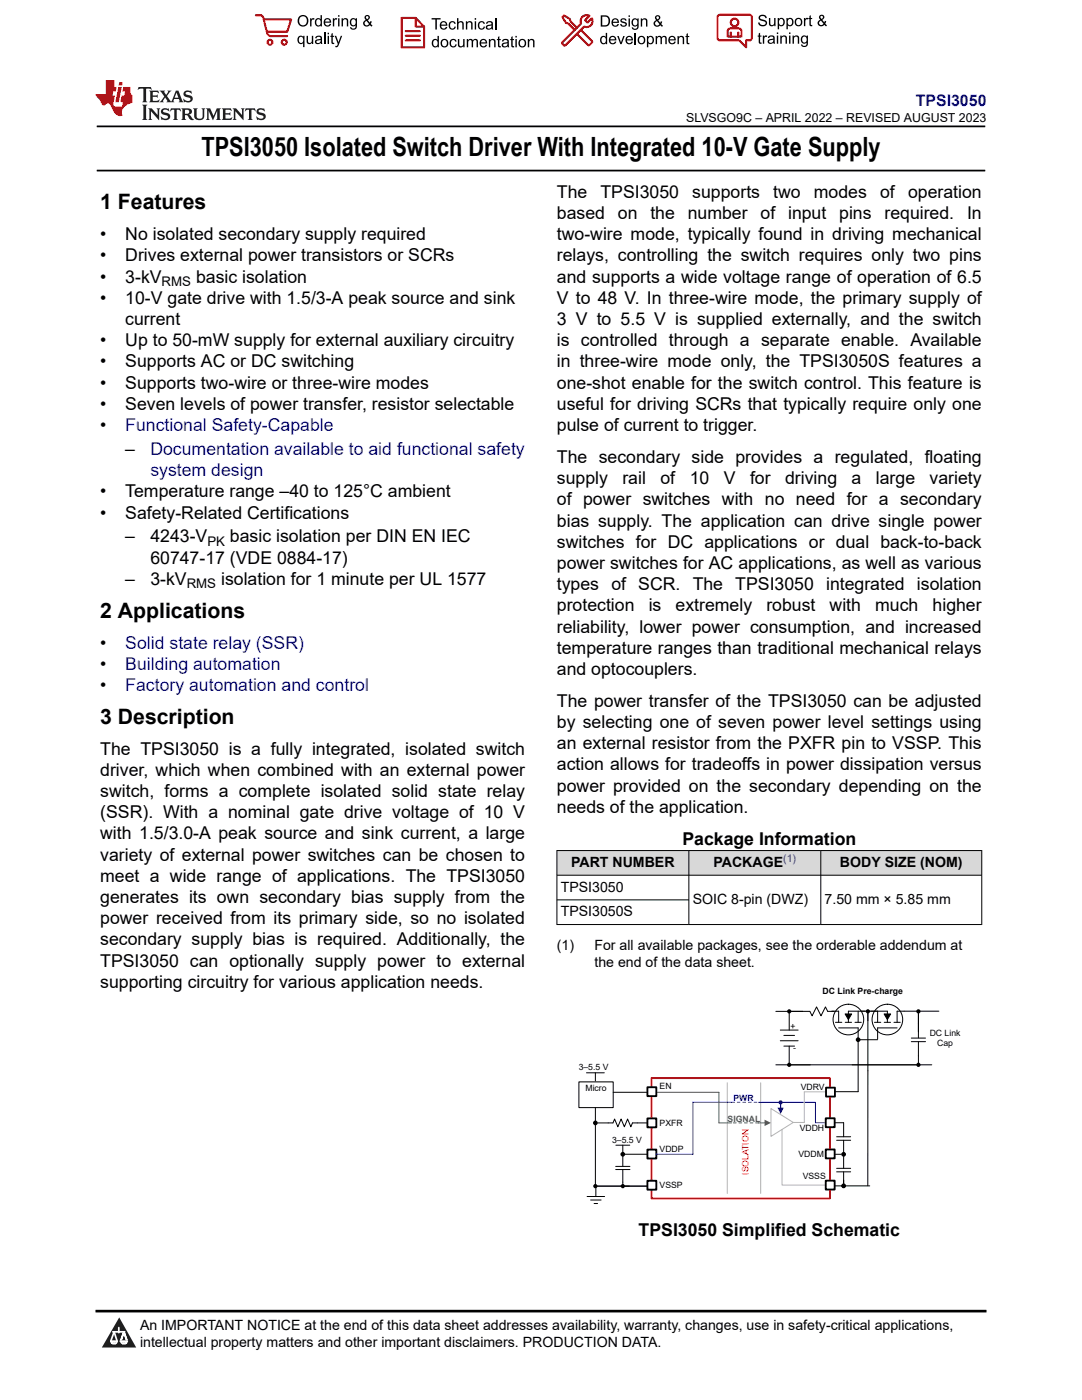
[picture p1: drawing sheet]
<svg xmlns="http://www.w3.org/2000/svg" width="216mm" height="279mm" viewBox="0 0 216 279" stroke-linecap="round" stroke-linejoin="round" font-family="sans-serif">
<defs><g id="words">
<text font-size="5.3" x="40.2" y="31.2">TPSI3050 Isolated Switch Driver With Integrated 10-V Gate Supply</text>
<g font-size="4.2">
<text x="20" y="41.8">1 Features</text>
<text x="20" y="123.3">2 Applications</text>
<text x="20" y="144.4">3 Description</text>
</g>
<g font-size="3.5">
<text x="111.1" y="39.5">The</text>
<text x="119.8" y="39.5">TPSI3050</text>
<text x="138.1" y="39.5">supports</text>
<text x="154.3" y="39.5">two</text>
<text x="162.4" y="39.5">modes</text>
<text x="175.6" y="39.5">of</text>
<text x="181.2" y="39.5">operation</text>
<text x="20" y="47.9">•</text>
<text x="25" y="47.9">No isolated secondary supply required</text>
<text x="111.1" y="47.9">two-wire mode, typically found in driving mechanical</text>
<text x="111.1" y="43.7">based</text>
<text x="123.3" y="43.7">on</text>
<text x="129.8" y="43.7">the</text>
<text x="137.2" y="43.7">number</text>
<text x="151.8" y="43.7">of input</text>
<text x="167.5" y="43.7">pins</text>
<text x="176.5" y="43.7">required.</text>
<text x="193" y="43.7">In</text>
<text x="20" y="52.2">•</text>
<text x="25" y="52.2">Drives external power transistors or SCRs</text>
<text x="111.1" y="52.2">relays, controlling the switch requires only two pins</text>
<text x="20" y="56.4">•</text>
<text x="25" y="56.4">3-kV</text>
<text x="39.1" y="56.4">basic isolation</text>
<text x="111.1" y="56.4">and supports a wide voltage range of operation of 6.5</text>
<text x="20" y="60.6">•</text>
<text x="25" y="60.6">10-V gate drive with 1.5/3-A peak source and sink</text>
<text x="25" y="64.9">current</text>
<text x="111.1" y="60.6">V to 48 V. In three-wire mode, the primary supply of</text>
<text x="111.1" y="64.9">3 V to 5.5 V is supplied externally, and the switch</text>
<text x="20" y="69.1">•</text>
<text x="25" y="69.1">Up to 50-mW supply for external auxiliary circuitry</text>
<text x="111.1" y="69.1">is controlled through a separate enable. Available</text>
<text x="20" y="73.3">•</text>
<text x="20" y="77.6">•</text>
<text x="25" y="73.3">Supports AC or DC switching</text>
<text x="25" y="77.6">Supports two-wire or three-wire modes</text>
<text x="111.1" y="77.6">one-shot enable for the switch control. This feature is</text>
<text x="111.1" y="73.3">in three-wire mode only, the TPSI3050S features a</text>
<text x="20" y="81.8">•</text>
<text x="25" y="81.8">Seven levels of power transfer, resistor selectable</text>
<text x="111.1" y="81.8">useful for driving SCRs that typically require only one</text>
<text x="20" y="86">•</text>
<text x="111.1" y="86">pulse of current to trigger.</text>
<text x="25" y="90.8">–</text>
<text x="111.1" y="92.4">The secondary side provides a regulated, floating</text>
<text x="20" y="99.3">•</text>
<text x="25" y="99.3">Temperature range –40 to 125°C ambient</text>
<text x="111.1" y="96.6">supply</text>
<text x="111.1" y="100.9">of power switches with no need for a secondary</text>
<text x="124.2" y="96.6">rail</text>
<text x="131.8" y="96.6">of</text>
<text x="137.6" y="96.6">10</text>
<text x="144.4" y="96.6">V</text>
<text x="149.7" y="96.6">for</text>
<text x="156.7" y="96.6">driving</text>
<text x="169.9" y="96.6">a</text>
<text x="174.8" y="96.6">large</text>
<text x="185.5" y="96.6">variety</text>
<text x="20" y="103.5">•</text>
<text x="25" y="103.5">Safety-Related Certifications</text>
<text x="111.1" y="105.1">bias supply. The application can drive single power</text>
<text x="25" y="108.3">–</text>
<text x="30" y="112.5">60747-17 (VDE 0884-17)</text>
<text x="30" y="108.3">4243-V</text>
<text x="45.9" y="108.3">basic isolation per DIN EN IEC</text>
<text x="111.1" y="113.6">power switches for AC applications, as well as various</text>
<text x="111.1" y="109.3">switches for DC applications or dual back-to-back</text>
<text x="25" y="116.7">–</text>
<text x="30" y="116.7">3-kV</text>
<text x="44.1" y="116.7">isolation for 1 minute per UL 1577</text>
<text x="111.1" y="117.8">types of SCR. The TPSI3050 integrated isolation</text>
<text x="111.1" y="122">protection</text>
<text x="129.4" y="122">is</text>
<text x="134.8" y="122">extremely</text>
<text x="152.9" y="122">robust</text>
<text x="165.5" y="122">with</text>
<text x="174.6" y="122">much</text>
<text x="186.1" y="122">higher</text>
<text x="20" y="129.4">•</text>
<text x="111.1" y="130.5">temperature ranges than traditional mechanical relays</text>
<text x="111.1" y="126.3">reliability, lower power consumption, and increased</text>
<text x="20" y="133.7">•</text>
<text x="20" y="137.9">•</text>
<text x="111.1" y="134.7">and optocouplers.</text>
<text x="111.1" y="141.1">The power transfer of the TPSI3050 can be adjusted</text>
<text x="111.1" y="149.5">an external resistor from the PXFR pin to VSSP. This</text>
<text x="111.1" y="145.3">by selecting one of seven power level settings using</text>
<text x="20" y="150.6">The TPSI3050 is a fully integrated, isolated switch</text>
<text x="20" y="154.8">driver, which when combined with an external power</text>
<text x="111.1" y="153.8">action allows for tradeoffs in power dissipation versus</text>
<text x="20" y="159.1">switch, forms a complete isolated solid state relay</text>
<text x="111.1" y="158">power provided on the secondary depending on the</text>
<text x="20" y="163.3">(SSR). With a nominal gate drive voltage of 10 V</text>
<text x="20" y="167.5">with 1.5/3.0-A peak source and sink current, a large</text>
<text x="111.1" y="162.2">needs of the application.</text>
<text x="20" y="171.8">variety of external power switches can be chosen to</text>
<text x="136.2" y="168.6">Package Information</text>
<text x="20" y="176">meet a wide range of applications. The TPSI3050</text>
<text x="20" y="180.2">generates its own secondary bias supply from the</text>
<text x="20" y="184.5">power received from its primary side, so no isolated</text>
<text x="20" y="188.7">secondary supply bias is required. Additionally, the</text>
<text x="20" y="192.9">TPSI3050 can optionally supply power to external</text>
<text x="20" y="197.2">supporting circuitry for various application needs.</text>
<text x="127.4" y="246.7">TPSI3050 Simplified Schematic</text>
</g>
<g font-size="3.5" fill="#00f">
<text x="25" y="86">Functional Safety-Capable</text>
<text x="30" y="90.8">Documentation available to aid functional safety</text>
<text x="30" y="95">system design</text>
<text x="25" y="129.4">Solid state relay (SSR)</text>
<text x="25" y="133.7">Building automation</text>
<text x="25" y="137.9">Factory automation and control</text>
</g>
<text font-size="3.2" fill="#00f" x="182.7" y="21.1">TPSI3050</text>
<g font-size="2.8">
<text x="114" y="173">PART NUMBER</text>
<text x="142.4" y="173">PACKAGE</text>
<text x="167.6" y="173">BODY SIZE (NOM)</text>
<text x="111.9" y="177.9">TPSI3050</text>
<text x="111.9" y="182.9">TPSI3050S</text>
<text x="138.2" y="180.4">SOIC 8-pin (DWZ)</text>
<text x="164.5" y="180.4">7.50 mm × 5.85 mm</text>
<text x="111.1" y="189.7">(1)</text>
<text x="118.6" y="189.7">For all available packages, see the orderable addendum at</text>
<text x="118.6" y="193.1">the end of the data sheet.</text>
<text x="27.9" y="265.5">An IMPORTANT NOTICE at the end of this data sheet addresses availability, warranty, changes, use in safety-critical applications,</text>
<text x="27.9" y="268.9">intellectual property matters and other important disclaimers. PRODUCTION DATA.</text>
</g>
<g font-size="2.6">
<text x="32.3" y="57.1">RMS</text>
<text x="41.4" y="109">PK</text>
<text x="37.3" y="117.4">RMS</text>
</g>
<text font-size="2.5" x="136.9" y="24.3">SLVSGO9C – APRIL 2022 – REVISED AUGUST 2023</text>
<text font-size="2.1" fill="#00f" x="156.3" y="172.1">(1)</text>
<g font-size="2">
<text x="157.7" y="205.4">+</text>
<text x="158.2" y="209.8">-</text>
</g>
<g font-size="1.7">
<text x="164.1" y="198.3">DC Link Pre-charge</text>
<text x="185.5" y="206.8">DC Link</text>
<text x="187" y="208.8">Cap</text>
<text x="115.5" y="213.5">3–5.5 V</text>
<text x="116.8" y="217.7">Micro</text>
<text x="131.6" y="217.4">EN</text>
<text x="159.8" y="217.5">VDRV</text>
<text x="131.6" y="224.6">PXFR</text>
<text x="159.6" y="225.6">VDDH</text>
<text x="122.1" y="228.1">3–5.5 V</text>
<text x="131.6" y="229.9">VDDP</text>
<text x="159.3" y="230.9">VDDM</text>
<text x="131.6" y="237.1">VSSP</text>
<text x="160.2" y="235.3">VSSS</text>
</g>
<text font-size="1.7" fill="#00f" x="146.4" y="219.7">PWR</text>
<text font-size="1.7" fill="#00af4f" x="145.2" y="223.9">SIGNAL</text>
<text font-size="1.7" fill="#f00" x="149.3" y="234.5" transform="rotate(-90 149.3 234.5)">ISOLATION</text>
</g></defs>
<path d="M19.3 25.2h177.3M19.3 34h177.3" fill="none" stroke="#000" stroke-width=".35"/>
<g fill="#d8d8d8">
<path d="M111.1 169.7h84.8v5h-84.8z" fill-rule="evenodd"/>
<path d="M111.2 169.8h26.2v4.8h-26.2z" fill-rule="evenodd"/>
<path d="M137.5 169.8h26.2v4.8h-26.2z" fill-rule="evenodd"/>
<path d="M163.8 169.8h32v4.8h-32z" fill-rule="evenodd"/>
</g>
<g fill="none" stroke="#000" stroke-width=".2">
<path d="M111.1 169.7h84.9M111.1 174.7h84.9M111.1 179.6h26.4M111.1 169.7v14.9M137.5 169.7v14.9M163.8 169.7v14.9M195.9 169.7v14.9M196 184.5h-84.9M154.8 201.8h6.8M154.8 212.5h31.1M155.7 205.6h3.6M155.7 207.7h3.6"/>
<path d="M156.4 206.6h2.1M156.4 208.8h2.1M157.5 208.8v3.7M157.5 201.8v3.8M161.6 201.8l.4 .9 .9-1.7 .9 1.7 .9-1.7 .5 .8h1.2M166.7 217.9h4.5M171.2 207.5h3.9M173.2 201.8v34.8M180.4 201.8h6.9M181.8 207.2h2.9M181.8 207.9h2.9M183.3 201.8v5.3"/>
<path d="M183.3 207.9v4.6M117.1 238.8h3.5M117.8 239.5h2.1M118.9 236.7v2.1M166.5 230.4h1.4M166.5 224.1h1.8v2.8M166.9 233.2h2.8M166.9 233.9h2.8M166.9 226.9h2.8M166.9 227.6h2.8M168.3 227.6v5.6M168.3 233.9v2.8h-1.8"/>
<path d="M118.5 240.2h.7"/>
</g>
<g fill="#000">
<circle cx="157.5" cy="212.5" r=".43"/>
<circle cx="157.5" cy="201.8" r=".43"/>
<circle cx="173.2" cy="201.8" r=".43"/>
<circle cx="183.3" cy="201.8" r=".43"/>
<circle cx="183.3" cy="212.5" r=".43"/>
<circle cx="168.3" cy="230.4" r=".47"/>
<circle cx="168.3" cy="236.7" r=".43"/>
</g>
<path d="M130 215.2h35.6v24h-35.6z" fill="none" stroke="#f00" stroke-width=".37"/>
<path d="M164.8 223.2h1.7v1.8h-1.7z" fill-rule="evenodd" fill="#fff"/>
<path d="M164.8 223.2h1.7v1.8h-1.7z" fill="none" stroke="#000" stroke-width=".37"/>
<path d="M129.2 235.6h1.8v1.8h-1.8z" fill-rule="evenodd" fill="#fff"/>
<path d="M129.2 235.6h1.8v1.8h-1.8z" fill="none" stroke="#000" stroke-width=".37"/>
<path d="M129.2 229.4h1.8v1.8h-1.8z" fill-rule="evenodd" fill="#fff"/>
<path d="M129.2 229.4h1.8v1.8h-1.8z" fill="none" stroke="#000" stroke-width=".37"/>
<path d="M145.1 216.1v22.1M151.8 216.1v22.1M153.8 221.2l4.5 2.8-4.5 2.8z" fill="none" stroke="#b3b3b3" stroke-width=".2"/>
<path d="M164.8 229.4h1.7v1.8h-1.7z" fill-rule="evenodd" fill="#fff"/>
<path d="M164.8 229.4h1.7v1.8h-1.7z" fill="none" stroke="#000" stroke-width=".37"/>
<path d="M151.3 224.1h1.3" fill="none" stroke="#00af4f" stroke-width=".2"/>
<path d="M152.6 223.5l1.2 .6-1.2 .6z" fill="#00af4f"/>
<path d="M155.8 220v1.1" fill="none" stroke="#00f" stroke-width=".2"/>
<path d="M155.1 221.1h1.3l-.6 1.2z" fill="#00f"/>
<path d="M155.8 220h6.9M162.7 224.1h1.8" fill="none" stroke="#00f" stroke-width=".2"/>
<path d="M156 225.4v11.1h8.9" fill="none" stroke="#b3b3b3" stroke-width=".2"/>
<path d="M164.8 235.6h1.7v1.8h-1.7z" fill-rule="evenodd" fill="#fff"/>
<path d="M164.8 235.6h1.7v1.8h-1.7z" fill="none" stroke="#000" stroke-width=".37"/>
<path d="M115.5 215.9h6.9v5.1h-6.9zM117 214.1h3.6M118.8 214.1v1.6M118.8 221v15.7h10.3M122.9 232.8h2.8M122.9 233.4h2.8M122.9 228.5h2.8M124.3 233.4v3.3M124.3 230.3v2.4" fill="none" stroke="#000" stroke-width=".2"/>
<path d="M143.4 224.1h2.6" fill="none" stroke="#00af4f" stroke-width=".2"/>
<path d="M130.9 230.4h7.4" fill="none" stroke="#00f" stroke-width=".2"/>
<path d="M129.2 223.2h1.8v1.8h-1.8z" fill-rule="evenodd" fill="#fff"/>
<path d="M129.2 223.2h1.8v1.8h-1.8z" fill="none" stroke="#000" stroke-width=".37"/>
<path d="M151.3 224.1h-5.3" fill="none" stroke="#00af4f" stroke-width=".2" stroke-dasharray=".6 .6"/>
<path d="M146 220h5.3" fill="none" stroke="#00f" stroke-width=".2" stroke-dasharray=".6 .6"/>
<path d="M119.2 236.7h10M121.4 224.1h.9l.3-.8 .7 1.6 .6-1.6 .7 1.6 .6-1.6 .7 1.6 .3-.8h3" fill="none" stroke="#000" stroke-width=".2"/>
<g fill="#000">
<circle cx="118.8" cy="236.7" r=".43"/>
<circle cx="124.3" cy="236.7" r=".43"/>
</g>
<path d="M164.8 217.9h-4.3v6.1h-2.2" fill="none" stroke="#b3b3b3" stroke-width=".2"/>
<path d="M151.3 220h4.5M156.2 220h1.5M162.7 220v4" fill="none" stroke="#00f" stroke-width=".2"/>
<circle cx="155.8" cy="220" r=".43" fill="#00f"/>
<path d="M146 220h-7.7v10.4" fill="none" stroke="#00f" stroke-width=".2"/>
<path d="M164.8 217.1h1.8v1.7h-1.8z" fill-rule="evenodd" fill="#fff"/>
<path d="M164.8 217.1h1.8v1.7h-1.8z" fill="none" stroke="#000" stroke-width=".37"/>
<path d="M131.2 218h12.2v6.1" fill="none" stroke="#00af4f" stroke-width=".2"/>
<path d="M129.2 217h1.8v1.8h-1.8z" fill-rule="evenodd" fill="#fff"/>
<path d="M129.2 217h1.8v1.8h-1.8z" fill="none" stroke="#000" stroke-width=".37"/>
<g fill="none" stroke="#000" stroke-width=".2">
<path d="M122.4 218h6.8M166 201.8h1.3v2.2M166.7 204h1.3M167.3 205.1h3.9v2.3M168.6 202.4h1.3l-.6 1.1zM168.7 204h1.2M170.6 204h1.3M171.2 208v9.9M171.2 201.8v2.2M174.5 204h1.3M175.1 201.8v2.2M175.1 205.1v2.3"/>
<path d="M175.1 205.1h3.9M176.4 202.4h1.3l-.6 1.1zM176.4 204h1.3M177.1 201.8v2.2M177.1 201.8h-7.8v2.2M178.4 204h1.2M180.4 201.8h-1.4v2.2M119.3 224.1h2.1M124.3 228.5v1.9M124.7 230.4h4.5M168.8 236.7h4.7"/>
<circle cx="169.3" cy="203.5" r="3.1"/>
<circle cx="177.1" cy="203.5" r="3.1"/>
</g>
<g fill="#000">
<path d="M168.6 202.4h1.3l-.6 1.1zM176.4 202.4h1.3l-.6 1.1z"/>
<circle cx="171.2" cy="207.5" r=".47"/>
<circle cx="118.8" cy="224.1" r=".47"/>
<circle cx="124.3" cy="230.4" r=".47"/>
<circle cx="168.3" cy="236.7" r=".47"/>
</g>
<path d="M0 0h215.9v23.8h-215.9z" fill-rule="evenodd" fill="#fff"/>
<path d="M27.7 17.4l-.2 .6 .5-.3h.6v.1v2.2l-.2 .4h1l-.2-.4v-2.2v-.1h.5l.5 .3-.1-.6zM29.8 18.1l.2 .4v1.5l-.2 .4h1.9l.1-.6a1.08 1.08 0 0 1-1.3 .2v-.7h.6l.4 .2v-.6l-.4 .2h-.6v-.6l.2-.1a1 1 0 0 1 1 .2l-.1-.5zM31.8 18.1l1 1.1-1 1.2h.9l-.2-.2 .4-.7 .5 .7-.2 .2h1.6l-.2-.2 .1-.4h1l.1 .4-.1 .2h.9l-.2-.3-.8-2h-.5l-1 2.2-.8-1.1 .9-1.1h-.8l.2 .2-.5 .7-.3-.7 .1-.2zM35.2 18.5l.4 1h-.8zM36.8 18.2a.65 .65 0 0 0-.2 .7 .65 .65 0 0 0 .6 .5l.7 .2 .1 .2a.79 .79 0 0 1-.7 .4 .79 .79 0 0 1-.7-.5l.1 .7 .2-.1a.93 .93 0 0 0 1.1 .1 .93 .93 0 0 0 .4-1 1.46 1.46 0 0 0-1.2-.6l-.1-.3a1.09 1.09 0 0 1 1.2 .2l-.2-.6-.1 .1-.6-.2zM28.4 20.9l.2 .4v2.3l-.2 .3h1l-.2-.3v-2.3l.2-.4zM29.6 21.6l.2 .4v1.6l-.2 .3h.8l-.3-.3v-1.4l1.7 1.8v-2l.2-.4h-.8l.2 .2 .1 1.1-1.2-1.3zM32.3 21.8a.65 .65 0 0 0-.2 .7 .65 .65 0 0 0 .7 .4l.6 .2 .1 .2a.79 .79 0 0 1-.7 .4 .79 .79 0 0 1-.7-.5l.1 .7 .2-.1a.93 .93 0 0 0 1.1 .1 .93 .93 0 0 0 .4-.9 1.46 1.46 0 0 0-1.2-.6l-.1-.4a1.09 1.09 0 0 1 1.2 .2l-.2-.6-.1 .1-.6-.1zM34.1 21.6l-.1 .7a.63 .63 0 0 1 .7-.4l.1 1.7-.3 .3h1l-.2-.3v-1.7a.66 .66 0 0 1 .8 .4l-.1-.7zM36.2 21.6l.2 .4v1.6l-.2 .3h.9l-.2-.2v-.7h.5l.1 .2a.79 .79 0 0 0 1.2 .6l-1-.9a.61 .61 0 0 0 .6-.6 .61 .61 0 0 0-.5-.6zM36.9 21.9h.2a.47 .47 0 0 1 .5 .1 .47 .47 0 0 1 .1 .5l-.2 .2h-.6zM38.5 21.6l.2 .2a2.27 2.27 0 0 0 .4 2 1.04 1.04 0 0 0 1.7-.7v-1.3l.2-.2h-.8l.2 .4v1.1a.6 .6 0 0 1-.6 .6 .6 .6 0 0 1-.6-.6v-1.1l.3-.4zM41.1 21.6l.2 .4v1.6l-.2 .3h.7l-.2-.3v-1.5l.9 1.9 .8-1.9v1.5l-.2 .3h1l-.3-.3v-1.6l.3-.4h-.8l-.7 1.5-.7-1.5zM44.3 21.6l.2 .4v1.6l-.2 .3h1.9l.1-.5a1.09 1.09 0 0 1-1.3 .1v-.6h.6l.4 .1v-.6l-.4 .2h-.6v-.6l.2-.1a1.01 1.01 0 0 1 1 .3l-.1-.6zM46.4 21.6l.3 .4v1.6l-.3 .3h.8l-.2-.3v-1.4l1.6 1.8v-2l.2-.4h-.7l.2 .2v1.1l-1.2-1.3zM49 21.6l-.1 .7a.63 .63 0 0 1 .8-.4v1.7l-.3 .3h1l-.2-.3v-1.7a.66 .66 0 0 1 .8 .4l-.1-.7zM51.4 21.8a.65 .65 0 0 0-.2 .7 .65 .65 0 0 0 .6 .4l.6 .2 .2 .2a.79 .79 0 0 1-.8 .4 .79 .79 0 0 1-.6-.5l.1 .7 .2-.1a.93 .93 0 0 0 1 .1 .93 .93 0 0 0 .5-.9 1.46 1.46 0 0 0-1.3-.6l-.1-.4a1.09 1.09 0 0 1 1.3 .2l-.2-.6-.2 .1-.5-.1z" fill="#231f20"/>
<path d="M21.1 16v2.8h-2.1l.1 .3 .9 1a.95 .95 0 0 0 .9 .9 .59 .59 0 0 1 .6-.4 .59 .59 0 0 1 .5 .4l.4 .8a1.59 1.59 0 0 0 2.1 1.3 1.61 1.61 0 0 1 1-2.2l1-.4-.1-1.5a1.59 1.59 0 0 1-.4-1.6h-1.4l-.2 .9h.5l-.1 .8h-.5l-.2 1v.2l.4 .1-.2 .9h-.6a.73 .73 0 0 1-1.1-.7l.3-1.5h-.5l.2-.8h.5l.2-.9h-.5v-1.4zM23.6 17.4l-.6 3h.7l.6-3zM23.8 16.4l-.1 .7h.7l.1-.7z" fill="#ed1c24"/>
<g fill="#000">
<path d="M59.4 4.2a1.12 1.12 0 0 1 2.2 0 1.12 1.12 0 0 1-2.2 0zM59.9 3.5a.89 .89 0 0 0-.1 1.1 .89 .89 0 0 0 1.1 .4 .88 .88 0 0 0 .3-1.3 .88 .88 0 0 0-1.3-.2z" fill-rule="evenodd"/>
<path d="M59.5 7.3l.5-.2 .5 .3v-.3h.3v2.3h-.3v-.8a.74 .74 0 0 1-1 0 .74 .74 0 0 1-.1-1zM59.8 7.5a.57 .57 0 0 0-.2 .7 .57 .57 0 0 0 .8 .2 .57 .57 0 0 0 .1-.7 .57 .57 0 0 0-.7-.2z" fill-rule="evenodd"/>
<path d="M61.9 3.6h.2v.3l.2-.2 .3-.1 .2 .1-.1 .3a.36 .36 0 0 0-.5 0 .36 .36 0 0 0 0 .4v.9h-.3z" fill-rule="evenodd"/>
<path d="M61.2 7.1h.3v.9a.41 .41 0 0 0 .4 .6 .41 .41 0 0 0 .3-.6v-.9h.3v1.7h-.2v-.3a.58 .58 0 0 1-.7 .3 .58 .58 0 0 1-.4-.6z" fill-rule="evenodd"/>
<path d="M63 3.8l.5-.2 .5 .2v-.8h.2v2.3h-.2v-.2a.75 .75 0 0 1-1-.1 .75 .75 0 0 1-.1-1zM63.2 4a.57 .57 0 0 0-.1 .7 .57 .57 0 0 0 .8 .2 .57 .57 0 0 0 .1-.7 .57 .57 0 0 0-.8-.2z" fill-rule="evenodd"/>
<path d="M63 7.3a.74 .74 0 0 1 1-.1 .74 .74 0 0 1 .3 .9v.7h-.3v-.2a.57 .57 0 0 1-.8 .2 .57 .57 0 0 1-.2-.8l1-.3a.41 .41 0 0 0-.4-.4 .41 .41 0 0 0-.4 .4l-.3-.1zM63.2 8.2a.35 .35 0 0 0 .2 .5 .35 .35 0 0 0 .5-.3l.1-.4z" fill-rule="evenodd"/>
<path d="M65.4 6.5h.3v.3h-.3zM65.4 7.1h.3v1.7h-.3z" fill-rule="evenodd"/>
<path d="M64.8 3.8a.76 .76 0 0 1 .9-.1 .76 .76 0 0 1 .4 .8h-1.2a.47 .47 0 0 0 .3 .6 .47 .47 0 0 0 .6-.4l.3 .1a.82 .82 0 0 1-1.3 .3 .82 .82 0 0 1 0-1.3zM65 4l-.1 .3h.9l-.3-.4z" fill-rule="evenodd"/>
<path d="M66.4 3.6h.3v.3l.1-.2 .4-.1 .1 .1-.1 .3a.36 .36 0 0 0-.4 0 .36 .36 0 0 0-.1 .4v.9h-.3z" fill-rule="evenodd"/>
<path d="M66.1 6.7l.3-.1v.5h.3v.3h-.3v.9l.1 .2h.2v.3a.41 .41 0 0 1-.4-.1 .41 .41 0 0 1-.2-.4v-.9h-.2v-.3h.2z" fill-rule="evenodd"/>
<path d="M66.8 7.1h.3l.4 1.4 .5-1.4h.3l-.6 1.7a.57 .57 0 0 1-.8 .6v-.3a.37 .37 0 0 0 .5-.3z" fill-rule="evenodd"/>
<path d="M67.5 3h.2v.3h-.2zM67.5 3.6h.2v1.7h-.2z" fill-rule="evenodd"/>
<path d="M68.2 3.6h.2v.3a.58 .58 0 0 1 .7-.3 .58 .58 0 0 1 .4 .7v1h-.3v-1a.4 .4 0 0 0-.4-.5 .4 .4 0 0 0-.4 .6v.9h-.2z" fill-rule="evenodd"/>
<path d="M70 3.8l.5-.2 .5 .2v-.2h.2v1.5a.71 .71 0 0 1-.5 .8 .71 .71 0 0 1-.8-.5h.2a.46 .46 0 0 0 .6 .3 .46 .46 0 0 0 .3-.6 .78 .78 0 0 1-1.1-.2 .78 .78 0 0 1 .1-1.1zM70.2 4a.53 .53 0 0 0-.1 .8 .53 .53 0 0 0 .8 0 .54 .54 0 0 0 0-.7 .54 .54 0 0 0-.7-.1z" fill-rule="evenodd"/>
<path d="M72.9 3.1a.53 .53 0 0 1 .8 .1 .53 .53 0 0 1-.3 .8l.4 .5 .1-.3 .3 .1-.2 .5 .3 .3-.2 .2-.3-.3a.71 .71 0 0 1-1.2 .1 .71 .71 0 0 1 .4-1.1l-.3-.5zM73 3.5a.3 .3 0 0 0 .6 0 .3 .3 0 0 0-.6 0zM72.9 4.3a.45 .45 0 0 0 0 .7 .45 .45 0 0 0 .7-.2l-.5-.6z" fill-rule="evenodd"/>
<path d="M86.1 3.6h1.8v.3h-.7v2h-.3v-2h-.8z" fill-rule="evenodd"/>
<path d="M86.3 8l.5-.2 .5 .2v-.8h.3v2.2h-.3v-.2a.76 .76 0 0 1-1 0 .76 .76 0 0 1-.1-1zM86.6 8.1a.58 .58 0 0 0-.2 .8 .58 .58 0 0 0 .8 .2 .58 .58 0 0 0 .1-.8 .58 .58 0 0 0-.7-.2z" fill-rule="evenodd"/>
<path d="M88.2 7.9a.81 .81 0 0 1 1.1 .2 .81 .81 0 0 1-.2 1.1 .81 .81 0 0 1-1.1-.1l-.1-.8zM88.3 8.1a.57 .57 0 0 0 0 .9 .57 .57 0 0 0 .8 0 .57 .57 0 0 0 0-.8 .57 .57 0 0 0-.8-.1z" fill-rule="evenodd"/>
<path d="M88 4.4a.77 .77 0 0 1 .9-.1 .77 .77 0 0 1 .4 .8h-1.3a.48 .48 0 0 0 .4 .6 .48 .48 0 0 0 .6-.3h.3a.83 .83 0 0 1-1.3 .4 .83 .83 0 0 1 0-1.4zM88.2 4.6l-.2 .3h1l-.3-.4z" fill-rule="evenodd"/>
<path d="M89.7 4.4a.7 .7 0 0 1 1.2 .3l-.2 .1a.45 .45 0 0 0-.6-.3 .45 .45 0 0 0-.3 .6 .45 .45 0 0 0 .3 .6 .45 .45 0 0 0 .6-.4h.3a.76 .76 0 0 1-1.1 .6 .76 .76 0 0 1-.3-1.1z" fill-rule="evenodd"/>
<path d="M89.9 8a.7 .7 0 0 1 1.2 .3h-.3a.45 .45 0 0 0-.5-.3 .45 .45 0 0 0-.3 .6 .45 .45 0 0 0 .3 .6 .45 .45 0 0 0 .6-.4l.2 .1a.76 .76 0 0 1-1 .5 .76 .76 0 0 1-.4-1.1z" fill-rule="evenodd"/>
<path d="M91.2 3.6h.3v.8a.59 .59 0 0 1 .7-.2 .59 .59 0 0 1 .3 .7v1h-.2v-1a.4 .4 0 0 0-.5-.4 .4 .4 0 0 0-.3 .5v.9h-.3z" fill-rule="evenodd"/>
<path d="M91.4 7.8h.2v.9a.41 .41 0 0 0 .5 .5 .41 .41 0 0 0 .3-.5v-.9h.3v1.6h-.3v-.2a.58 .58 0 0 1-.7 .3 .58 .58 0 0 1-.3-.7z" fill-rule="evenodd"/>
<path d="M93 4.2h.2v.3a.59 .59 0 0 1 .7-.3 .59 .59 0 0 1 .4 .7v1h-.3v-1a.41 .41 0 0 0-.4-.5 .41 .41 0 0 0-.4 .6v.9h-.2z" fill-rule="evenodd"/>
<path d="M93.1 7.8h.3v.2a.56 .56 0 0 1 1 0 .54 .54 0 0 1 .6-.2 .54 .54 0 0 1 .4 .5v1.1h-.3v-1a.34 .34 0 0 0-.3-.4 .34 .34 0 0 0-.4 .3v1.1h-.3v-1a.38 .38 0 0 0-.5-.4 .38 .38 0 0 0-.2 .6v.8h-.3z" fill-rule="evenodd"/>
<path d="M94.7 3.6h.3v.3h-.3zM94.7 4.2h.3v1.7h-.3z" fill-rule="evenodd"/>
<path d="M95.5 4.4a.7 .7 0 0 1 1.3 .3l-.3 .1a.45 .45 0 0 0-.6-.3 .45 .45 0 0 0-.3 .6 .45 .45 0 0 0 .3 .6 .45 .45 0 0 0 .6-.4h.3a.76 .76 0 0 1-1.1 .6 .76 .76 0 0 1-.3-1.1z" fill-rule="evenodd"/>
<path d="M95.9 8a.77 .77 0 0 1 .9-.2 .77 .77 0 0 1 .4 .9h-1.2a.48 .48 0 0 0 .3 .5 .48 .48 0 0 0 .6-.3h.3a.83 .83 0 0 1-1.3 .4 .83 .83 0 0 1 0-1.3zM96.1 8.1l-.1 .4h.9l-.2-.5z" fill-rule="evenodd"/>
<path d="M97.5 7.8h.3v.2a.59 .59 0 0 1 .7-.2 .59 .59 0 0 1 .4 .6v1h-.3v-1a.41 .41 0 0 0-.5-.4 .41 .41 0 0 0-.3 .5v.9h-.3z" fill-rule="evenodd"/>
<path d="M97.1 4.4a.74 .74 0 0 1 1-.1 .74 .74 0 0 1 .3 .9v.7h-.3v-.2a.59 .59 0 0 1-.8 .2 .59 .59 0 0 1-.3-.8l1.1-.3a.42 .42 0 0 0-.4-.4 .42 .42 0 0 0-.5 .4l-.2-.1zM97.3 5.3a.36 .36 0 0 0 .2 .5 .36 .36 0 0 0 .5-.2l.1-.5z" fill-rule="evenodd"/>
<path d="M99.4 7.4l.2-.2v.6h.3v.2h-.3v1l.1 .2h.2l.1 .2a.41 .41 0 0 1-.5 0 .41 .41 0 0 1-.1-.4v-1h-.2v-.2h.2z" fill-rule="evenodd"/>
<path d="M100.3 8a.74 .74 0 0 1 .9-.2 .74 .74 0 0 1 .3 .9l.1 .7h-.3v-.2a.59 .59 0 0 1-.8 .3 .59 .59 0 0 1-.3-.8l1-.3a.42 .42 0 0 0-.3-.4 .42 .42 0 0 0-.5 .3h-.3zM100.5 8.8a.36 .36 0 0 0 .1 .5 .36 .36 0 0 0 .5-.2l.2-.5z" fill-rule="evenodd"/>
<path d="M102 7.4l.3-.2v.6h.3v.2h-.3v1l.1 .2h.2v.2a.41 .41 0 0 1-.5 0 .41 .41 0 0 1-.1-.4v-1h-.2v-.2h.2z" fill-rule="evenodd"/>
<path d="M102.8 7.2h.3v.3h-.3zM102.8 7.8h.3v1.6h-.3z" fill-rule="evenodd"/>
<path d="M103.7 7.9a.81 .81 0 0 1 1.1 .2 .81 .81 0 0 1-.1 1.1 .81 .81 0 0 1-1.2-.1v-.8zM103.9 8.1a.57 .57 0 0 0-.1 .9 .57 .57 0 0 0 .8 0 .57 .57 0 0 0 0-.8 .57 .57 0 0 0-.7-.1z" fill-rule="evenodd"/>
<path d="M105.3 7.8h.3v.2a.59 .59 0 0 1 .7-.2 .59 .59 0 0 1 .4 .6v1h-.3v-1a.41 .41 0 0 0-.5-.4 .41 .41 0 0 0-.3 .5v.9h-.3z" fill-rule="evenodd"/>
<path d="M119.9 3.1h.7a1.12 1.12 0 0 1 1.1 1.1 1.12 1.12 0 0 1-1 1.1h-.8zM120.2 3.3v1.7h.4a.86 .86 0 0 0 .8-.8 .86 .86 0 0 0-.8-.9z" fill-rule="evenodd"/>
<path d="M119.9 7.4l.5-.3 .5 .3v-.8h.2v2.2h-.2v-.2a.75 .75 0 0 1-1 0 .75 .75 0 0 1-.1-1zM120.1 7.5a.57 .57 0 0 0-.1 .8 .57 .57 0 0 0 .8 .2 .57 .57 0 0 0 .1-.8 .57 .57 0 0 0-.8-.2z" fill-rule="evenodd"/>
<path d="M121.7 7.4a.76 .76 0 0 1 .9-.2 .76 .76 0 0 1 .4 .9h-1.2a.47 .47 0 0 0 .3 .5 .47 .47 0 0 0 .6-.3h.3a.82 .82 0 0 1-1.3 .4 .82 .82 0 0 1 0-1.3zM121.9 7.5l-.1 .3h.9l-.3-.4z" fill-rule="evenodd"/>
<path d="M122.2 3.9a.76 .76 0 0 1 .9-.2 .76 .76 0 0 1 .4 .9h-1.2a.47 .47 0 0 0 .4 .5 .47 .47 0 0 0 .5-.3h.3a.82 .82 0 0 1-1.3 .4 .82 .82 0 0 1 0-1.3zM122.5 4l-.2 .3h.9l-.2-.4z" fill-rule="evenodd"/>
<path d="M123.9 3.8a.71 .71 0 0 1 1.1 .3h-.2a.32 .32 0 0 0-.4-.3 .32 .32 0 0 0-.3 .4h.1a.75 .75 0 0 1 .9 .8 .72 .72 0 0 1-.7 .3 .72 .72 0 0 1-.7-.5h.3a.36 .36 0 0 0 .4 .4 .36 .36 0 0 0 .3-.5 .8 .8 0 0 1-.9-.7z" fill-rule="evenodd"/>
<path d="M123.2 7.2h.3l.4 1.3 .5-1.3h.3l-.7 1.6h-.2z" fill-rule="evenodd"/>
<path d="M125.4 3.1h.3v.3h-.3zM125.4 3.7h.3v1.6h-.3z" fill-rule="evenodd"/>
<path d="M125 7.4a.76 .76 0 0 1 .9-.2 .76 .76 0 0 1 .4 .9h-1.2a.47 .47 0 0 0 .3 .5 .47 .47 0 0 0 .6-.3h.3a.82 .82 0 0 1-1.3 .4 .82 .82 0 0 1 0-1.3zM125.2 7.5l-.1 .3h.9l-.2-.4z" fill-rule="evenodd"/>
<path d="M126.2 3.9l.5-.3 .5 .3v-.2h.2v1.4a.71 .71 0 0 1-.5 .8 .71 .71 0 0 1-.8-.5l.2 .1a.46 .46 0 0 0 .6 .2 .46 .46 0 0 0 .3-.6 .78 .78 0 0 1-1.1-.1 .78 .78 0 0 1 .1-1.1zM126.4 4a.53 .53 0 0 0-.1 .8 .53 .53 0 0 0 .8 0 .54 .54 0 0 0 0-.7 .54 .54 0 0 0-.7-.1z" fill-rule="evenodd"/>
<path d="M127.5 7.3a.8 .8 0 0 1 1.1 .2 .8 .8 0 0 1-.1 1.1 .8 .8 0 0 1-1.2-.1v-.8zM127.7 7.5a.56 .56 0 0 0-.1 .9 .56 .56 0 0 0 .8-.1 .56 .56 0 0 0 0-.7 .56 .56 0 0 0-.7-.1z" fill-rule="evenodd"/>
<path d="M127.9 3.7h.2v.2a.58 .58 0 0 1 .7-.2 .58 .58 0 0 1 .4 .6v1h-.3v-1a.4 .4 0 0 0-.4-.4 .4 .4 0 0 0-.4 .5v.9h-.2z" fill-rule="evenodd"/>
<path d="M129.1 7.2h.2v.2a.72 .72 0 0 1 1-.1 .72 .72 0 0 1 .2 1 .64 .64 0 0 1-.5 .5 .64 .64 0 0 1-.6-.2v.8h-.3zM129.5 7.5a.56 .56 0 0 0-.2 .8 .56 .56 0 0 0 .8 .2 .56 .56 0 0 0 .1-.8 .56 .56 0 0 0-.7-.2z" fill-rule="evenodd"/>
<path d="M130.8 7.2h.3v.2a.55 .55 0 0 1 .9 0 .53 .53 0 0 1 .6-.3 .53 .53 0 0 1 .4 .6v1.1h-.2v-1a.34 .34 0 0 0-.3-.4 .34 .34 0 0 0-.4 .3v1.1h-.3v-1a.37 .37 0 0 0-.5-.4 .37 .37 0 0 0-.2 .6v.8h-.3z" fill-rule="evenodd"/>
<path d="M130.8 3.2a.53 .53 0 0 1 .9 .1 .53 .53 0 0 1-.4 .8l.4 .5 .2-.4 .2 .1-.2 .5 .4 .3-.2 .3-.3-.4a.71 .71 0 0 1-1.2 .1 .71 .71 0 0 1 .3-1.1l-.2-.5zM130.9 3.6a.3 .3 0 0 0 .6 0 .3 .3 0 0 0-.6 0zM130.9 4.3a.45 .45 0 0 0 0 .7 .45 .45 0 0 0 .7-.2l-.5-.6z" fill-rule="evenodd"/>
<path d="M133.6 7.4a.76 .76 0 0 1 .9-.2 .76 .76 0 0 1 .3 .9h-1.2a.47 .47 0 0 0 .4 .5 .47 .47 0 0 0 .6-.3h.2a.82 .82 0 0 1-1.2 .4 .82 .82 0 0 1 0-1.3zM133.8 7.5l-.2 .3h1l-.3-.4z" fill-rule="evenodd"/>
<path d="M135.2 7.2h.2v.2a.58 .58 0 0 1 .7-.2 .58 .58 0 0 1 .4 .6v1h-.3v-1a.4 .4 0 0 0-.4-.4 .4 .4 0 0 0-.3 .5v.9h-.3z" fill-rule="evenodd"/>
<path d="M137 6.8l.3-.2v.6h.2v.2h-.2v1v.2h.2l.1 .2a.41 .41 0 0 1-.5 0 .41 .41 0 0 1-.1-.5v-.9h-.2v-.2h.2z" fill-rule="evenodd"/>
<path d="M151.6 3.1a.88 .88 0 0 1 1.4 .5h-.3a.49 .49 0 0 0-.5-.5 .49 .49 0 0 0-.5 .6l.1 .1a1.06 1.06 0 0 1 1.2 1 .95 .95 0 0 1-.9 .4 .95 .95 0 0 1-.8-.7h.3a.58 .58 0 0 0 .6 .5 .58 .58 0 0 0 .5-.6l-.2-.1a.95 .95 0 0 1-1.1-.9z" fill-rule="evenodd"/>
<path d="M151.4 6.7l.3-.2v.6h.2v.2h-.2v1v.2h.2l.1 .2a.41 .41 0 0 1-.5 0 .41 .41 0 0 1-.1-.5v-.9h-.2v-.2h.2z" fill-rule="evenodd"/>
<path d="M152.2 7.1h.3v.2l.1-.2h.4h.1l-.1 .3a.36 .36 0 0 0-.4 0 .36 .36 0 0 0-.1 .5v.8h-.3z" fill-rule="evenodd"/>
<path d="M153.3 7.3a.74 .74 0 0 1 1-.2 .74 .74 0 0 1 .3 .9l.1 .7h-.3l-.1-.2a.57 .57 0 0 1-.8 .3 .57 .57 0 0 1-.1-.9l.9-.2a.41 .41 0 0 0-.4-.4 .41 .41 0 0 0-.4 .3h-.3zM153.5 8.1a.35 .35 0 0 0 .2 .5 .35 .35 0 0 0 .5-.2l.1-.5z" fill-rule="evenodd"/>
<path d="M153.4 3.6h.3v.9a.41 .41 0 0 0 .4 .5 .41 .41 0 0 0 .4-.5v-.9h.2v1.6h-.2v-.2a.58 .58 0 0 1-.7 .2 .58 .58 0 0 1-.4-.6z" fill-rule="evenodd"/>
<path d="M155 6.5h.3v.3h-.3zM155 7.1h.3v1.6h-.3z" fill-rule="evenodd"/>
<path d="M155.2 3.6h.2v.2a.72 .72 0 0 1 1-.1 .72 .72 0 0 1 .2 1 .64 .64 0 0 1-.5 .5 .64 .64 0 0 1-.6-.2v.8h-.3zM155.6 3.9a.56 .56 0 0 0-.2 .8 .56 .56 0 0 0 .8 .2 .56 .56 0 0 0 .1-.8 .56 .56 0 0 0-.7-.2z" fill-rule="evenodd"/>
<path d="M155.7 7.1h.3v.2a.58 .58 0 0 1 .7-.2 .58 .58 0 0 1 .3 .6v1h-.3v-1a.4 .4 0 0 0-.4-.4 .4 .4 0 0 0-.3 .5v.9h-.3z" fill-rule="evenodd"/>
<path d="M156.9 3.6h.3v.2a.72 .72 0 0 1 .9-.1 .72 .72 0 0 1 .2 1 .64 .64 0 0 1-.4 .5 .64 .64 0 0 1-.7-.2v.8h-.3zM157.3 3.9a.56 .56 0 0 0-.1 .8 .56 .56 0 0 0 .7 .2 .56 .56 0 0 0 .2-.8 .56 .56 0 0 0-.8-.2z" fill-rule="evenodd"/>
<path d="M157.4 6.5h.3v.3h-.3zM157.4 7.1h.3v1.6h-.3z" fill-rule="evenodd"/>
<path d="M158.1 7.1h.3v.2a.58 .58 0 0 1 .7-.2 .58 .58 0 0 1 .4 .6v1h-.3v-1a.4 .4 0 0 0-.5-.4 .4 .4 0 0 0-.3 .5v.9h-.3z" fill-rule="evenodd"/>
<path d="M158.8 3.7a.8 .8 0 0 1 1.1 .2 .8 .8 0 0 1-.1 1.1 .8 .8 0 0 1-1.1-.1l-.1-.8zM159 3.9a.56 .56 0 0 0-.1 .9 .56 .56 0 0 0 .9 0 .56 .56 0 0 0-.1-.8 .56 .56 0 0 0-.7-.1z" fill-rule="evenodd"/>
<path d="M160 7.3l.5-.2 .5 .2v-.2h.2v1.4a.71 .71 0 0 1-.5 .9 .71 .71 0 0 1-.9-.5h.3a.46 .46 0 0 0 .6 .2 .46 .46 0 0 0 .2-.6 .78 .78 0 0 1-1-.1 .78 .78 0 0 1 .1-1.1zM160.2 7.4a.53 .53 0 0 0-.1 .8 .53 .53 0 0 0 .8 0 .54 .54 0 0 0 0-.7 .54 .54 0 0 0-.7-.1z" fill-rule="evenodd"/>
<path d="M160.4 3.6h.3v.2l.1-.2h.4h.1l-.1 .3a.36 .36 0 0 0-.4 0 .36 .36 0 0 0-.1 .5v.8h-.3z" fill-rule="evenodd"/>
<path d="M161.5 3.2l.3-.2v.6h.3v.2h-.3v1v.2h.3v.2a.41 .41 0 0 1-.5 0 .41 .41 0 0 1-.1-.5v-.9h-.2v-.2h.2z" fill-rule="evenodd"/>
<path d="M163.6 3.1a.53 .53 0 0 1 .8 .1 .53 .53 0 0 1-.3 .8l.4 .5 .1-.3h.3l-.2 .5 .3 .3-.2 .3-.3-.3a.71 .71 0 0 1-1.2 .1 .71 .71 0 0 1 .4-1.2l-.3-.5zM163.7 3.5a.3 .3 0 0 0 .5 0 .3 .3 0 0 0-.5 0zM163.6 4.2a.45 .45 0 0 0 0 .8 .45 .45 0 0 0 .7-.3l-.5-.6z" fill-rule="evenodd"/>
</g>
<path d="M64.8 6.5v2.3M98.9 3.6v2.3M126.8 6.6v2.2" fill="none" stroke="#000" stroke-width=".28"/>
<g fill="none" stroke="#de0000" stroke-width=".42">
<path d="M51.1 3l1 .1a1.4 1.4 0 0 1 .6 1.2l.7 2.5a.95 .95 0 0 0 1.1 .4h2.8M52.7 3.9h5.4l-.8 2.4h-4M80.1 3.6h2.8v1.7h1.7v4.2h-4.5zM81 7.1h2.8M81 6.2h2.8M81 8.1h2.8M82.9 3.6l1.7 1.7M115.1 5.5l-1.3-1.2-.1-.5-1.2-.7-.3 .3 .7 1.1 .5 .2 1.3 1.3M115.9 6l2.2 2.2v.3l-.5 .5h-.3l-2.2-2.2zM115.9 6l.7-.7a1.19 1.19 0 0 0 1.3-.3 1.19 1.19 0 0 0 .2-1.4l-.9 .9-.4-.5 .8-.8a1.19 1.19 0 0 0-1.4 .1 1.19 1.19 0 0 0-.2 1.4l-3.8 3.7v.3l.3 .3h.3l2.3-2.2M143.2 3.2l.4-.2h6l.4 .2v4.4l-.2 .4-.9 .1v1.3l-1.4-1.3h-3.9l-.4-.3zM145.4 5.8l.4-.1h1.6a.61 .61 0 0 1 .6 .6v1h-2.8v-1z"/>
<path d="M145.8 6.5v.8M147.3 6.5v.8"/>
<circle cx="53.9" cy="8.4" r=".49"/>
<circle cx="56.7" cy="8.4" r=".49"/>
<circle cx="146.6" cy="4.5" r=".75"/>
</g>
<path d="M0 261.4h215.9v18h-215.9z" fill-rule="evenodd" fill="#fff"/>
<path d="M23.8 262.9l3.4 6h-6.9z" fill="#231f20"/>
<path d="M22.1 267.7h1.3l-.4 .5h-.3a.55 .55 0 0 1-.6-.5z" fill-rule="evenodd" fill="#fff"/>
<path d="M22.1 267.7h1.3l-.4 .5h-.3a.55 .55 0 0 1-.6-.5z" fill="none" stroke="#231f20" stroke-width=".34"/>
<path d="M22.1 267.7h1.3l-.4 .5h-.5zM22.6 265.8h.1M22.6 265.8h2.3zM23.7 265.9h.1M23.7 264.9v1zM24 267.7h.1" fill="none" stroke="#fff" stroke-width=".34"/>
<path d="M24.7 265.8l-.7 1.9z" fill="#fff"/>
<path d="M24.7 265.8l-.7 1.9z" fill="none" stroke="#fff" stroke-width=".34"/>
<path d="M24.7 265.8l.7 1.9z" fill="#fff"/>
<path d="M22.8 265.8l-.7 1.9zM22.8 265.8l.6 1.9zM24.7 265.8l.7 1.9zM25.3 267.7h.1" fill="none" stroke="#fff" stroke-width=".34"/>
<path d="M24.1 267.7h1.3a.65 .65 0 0 1-.6 .5 .65 .65 0 0 1-.7-.5z" fill-rule="evenodd" fill="#fff"/>
<path d="M24.1 267.7h1.3a.65 .65 0 0 1-.6 .5 .65 .65 0 0 1-.7-.5z" fill="none" stroke="#231f20" stroke-width=".34"/>
<path d="M24 267.7h.1M24.1 267.7h1.3l-.4 .5h-.5z" fill="none" stroke="#fff" stroke-width=".34"/>
<path d="M19 261.7h177.8" fill="none" stroke="#000" stroke-width=".53"/>
<use href="#words"/>
</svg>
